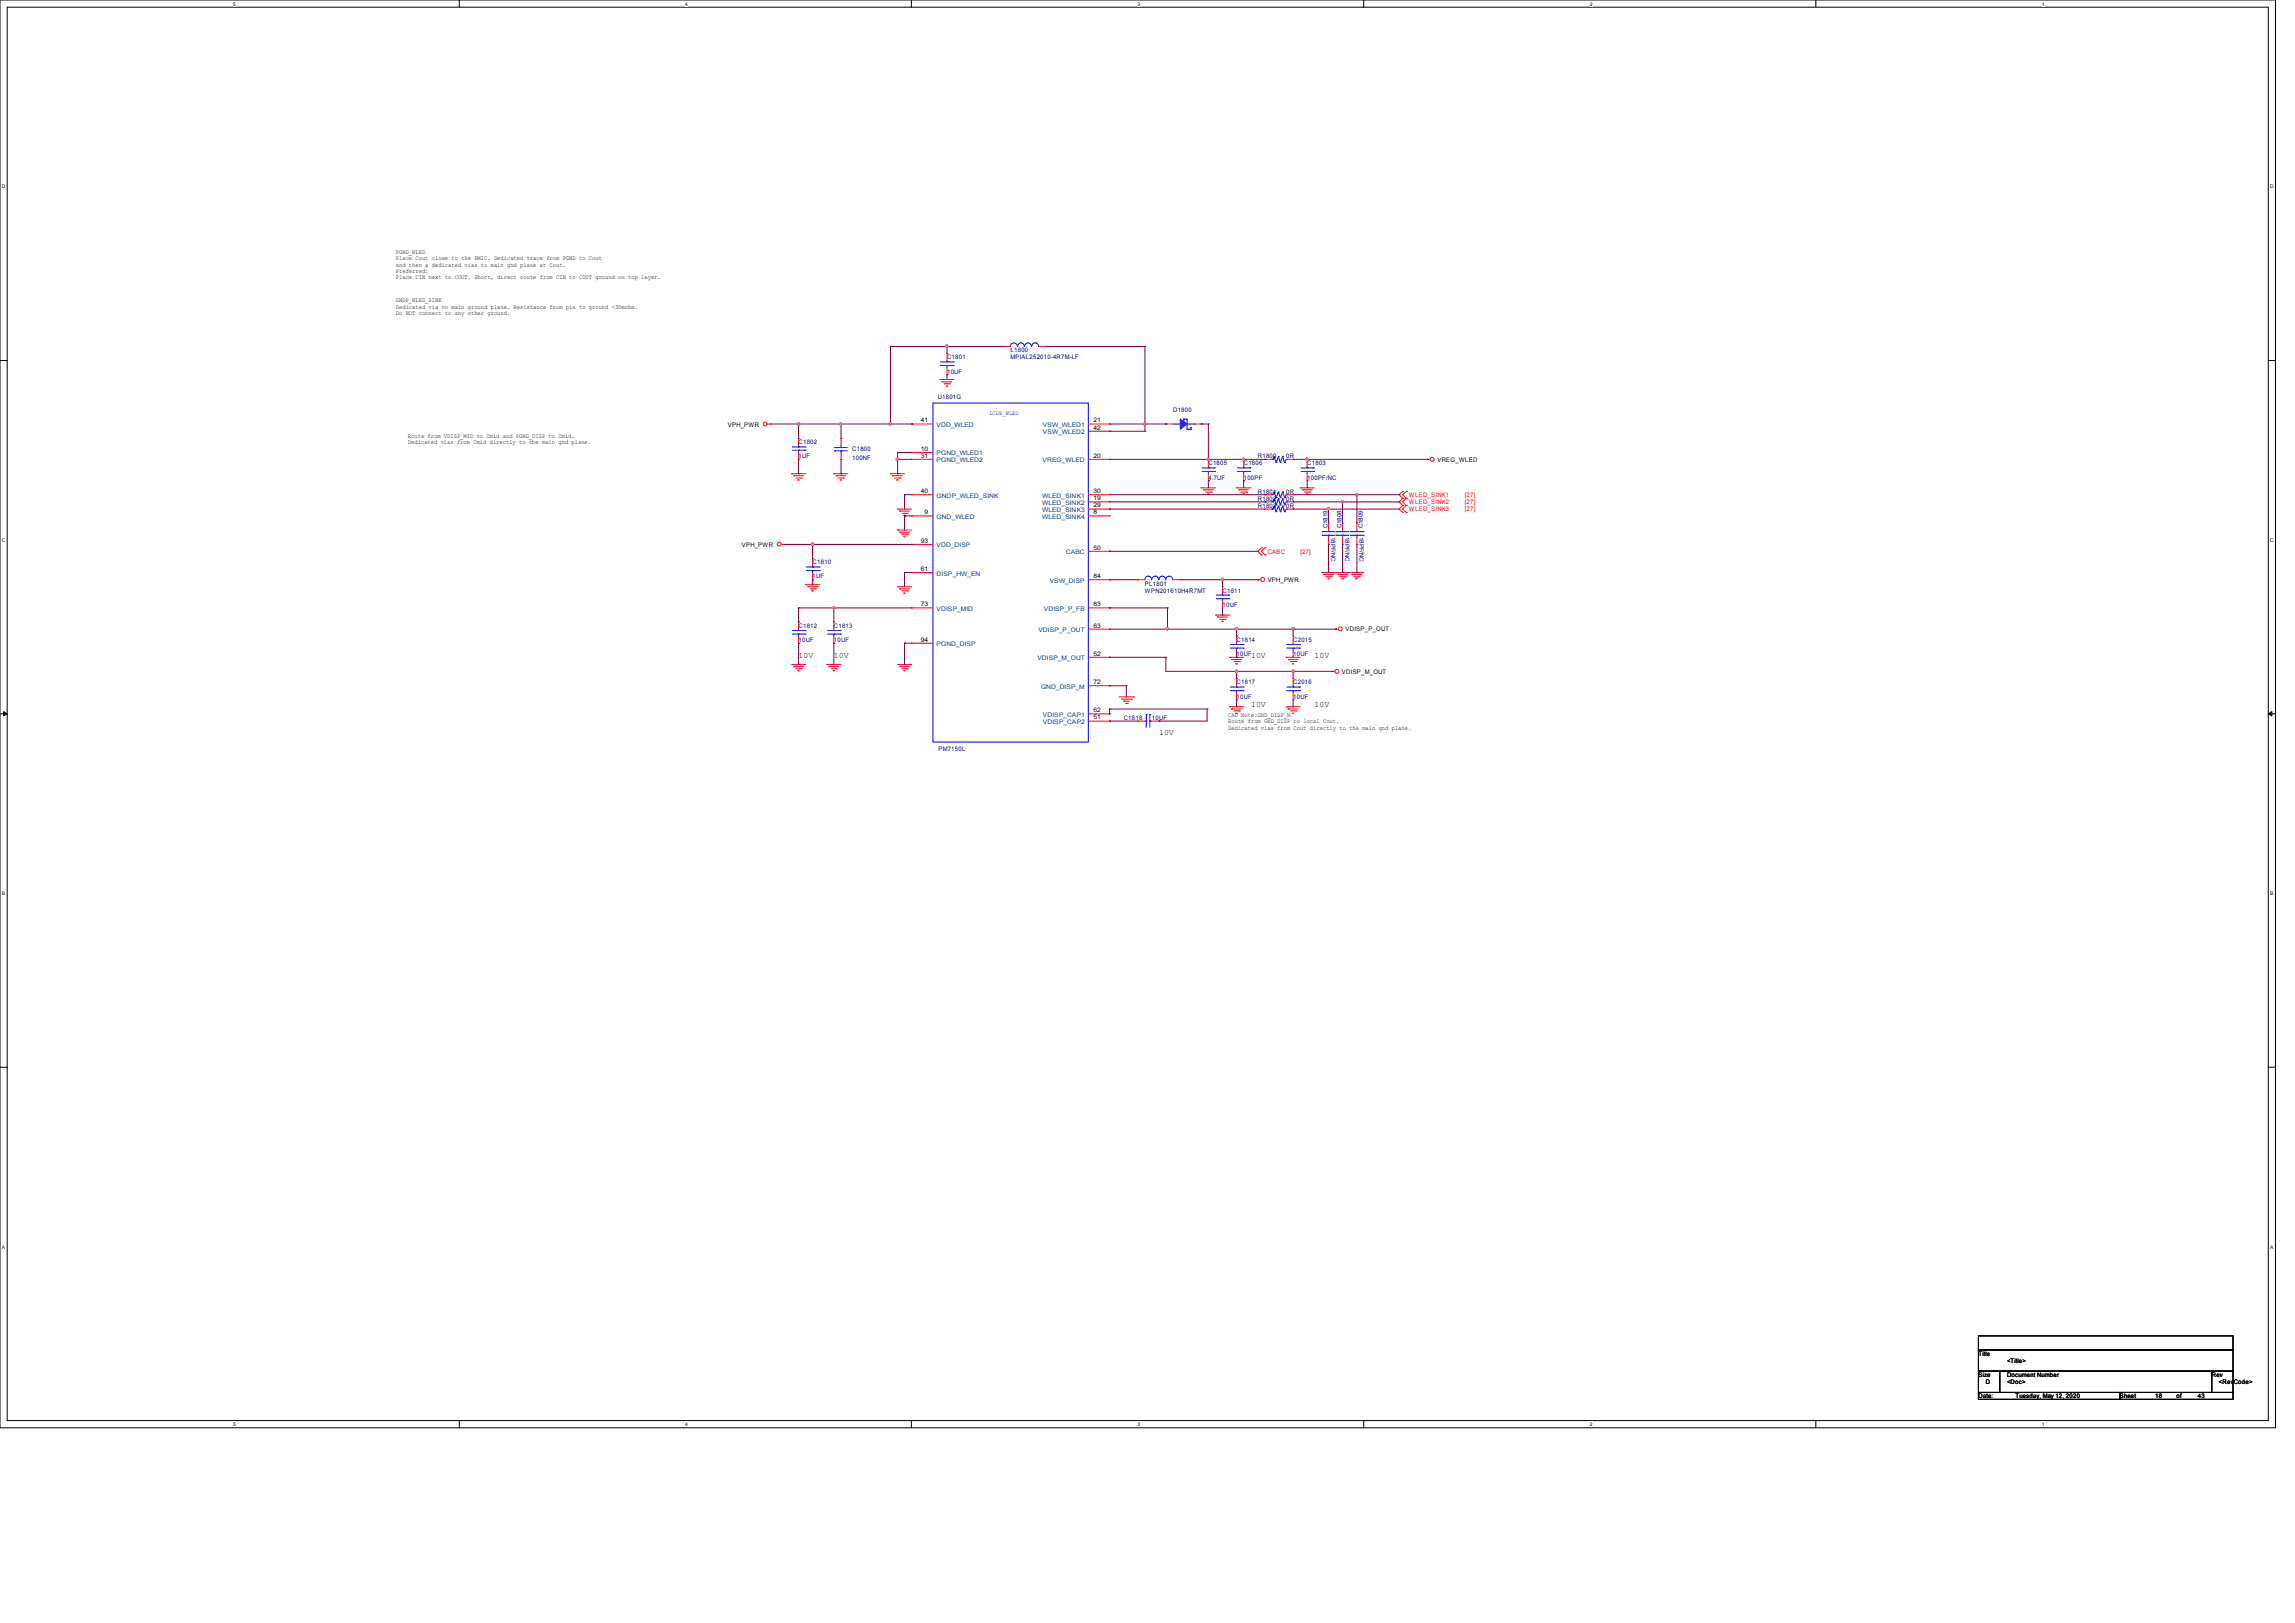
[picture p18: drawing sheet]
<svg xmlns="http://www.w3.org/2000/svg" width="297mm" height="210mm" viewBox="0 0 297 210" stroke-linecap="round" stroke-linejoin="round" font-family="sans-serif">
<defs><g id="words">
<g font-size="1.1">
<text x="103.4" y="85.1">10V</text>
<text x="107.9" y="85.1">10V</text>
<text x="161.9" y="85.1">10V</text>
<text x="170.1" y="85.1">10V</text>
<text x="150" y="95.1">10V</text>
<text x="161.9" y="91.5">10V</text>
<text x="170.1" y="91.5">10V</text>
</g>
<g font-size=".8">
<text x="51.2" y="32.9">PGND_WLED</text>
<text x="51.2" y="33.7">Place Cout close to the PMIC. Dedicated trace from PGND to Cout</text>
<text x="51.2" y="34.5">and then a dedicated vias to main gnd plane at Cout.</text>
<text x="51.2" y="35.3">Preferred:</text>
<text x="51.2" y="39.1">GNDP_WLED_SINK</text>
<text x="51.2" y="39.9">Dedicated via to main ground plane. Resistance from pin to ground &lt;30mohm.</text>
<text x="51.2" y="40.7">Do NOT connect to any other ground.</text>
<text x="51.2" y="36.1">Place CIN next to COUT. Short, direct route from CIN to COUT ground on top layer.</text>
<text x="52.8" y="56.6">Route from VDISP_MID to Cmid and PGND_DISP to Cmid.</text>
<text x="52.8" y="57.4">Dedicated vias from Cmid directly to the main gnd plane.</text>
<text x="94.2" y="55.2">VPH_PWR</text>
<text x="119.2" y="54.7">41</text>
<text x="119.2" y="58.3">10</text>
<text x="119.2" y="59.2">31</text>
<text x="141.5" y="54.7">21</text>
<text x="141.5" y="55.6">42</text>
<text x="141.5" y="59.2">20</text>
<text x="186" y="59.8">VREG_WLED</text>
<text x="119.2" y="63.8">40</text>
<text x="141.5" y="63.8">30</text>
<text x="141.5" y="64.7">19</text>
<text x="141.5" y="65.7">29</text>
<text x="96" y="70.7">VPH_PWR</text>
<text x="119.2" y="70.2">93</text>
<text x="119.6" y="66.5">9</text>
<text x="141.5" y="66.5">8</text>
<text x="141.5" y="71.1">50</text>
<text x="119.2" y="73.9">61</text>
<text x="141.5" y="74.8">84</text>
<text x="164.1" y="75.3">VPH_PWR</text>
<text x="119.2" y="78.4">73</text>
<text x="119.2" y="83">94</text>
<text x="141.5" y="78.4">83</text>
<text x="141.5" y="81.2">63</text>
<text x="174.1" y="81.7">VDISP_P_OUT</text>
<text x="141.5" y="84.8">52</text>
<text x="141.5" y="88.5">72</text>
<text x="173.7" y="87.2">VDISP_M_OUT</text>
<text x="141.5" y="92.2">62</text>
<text x="141.5" y="93.1">51</text>
<text x="158.9" y="92.8">CAD Note:GND_DISP_M</text>
<text x="158.9" y="93.6">Route from GND_DISP to local Cout.</text>
<text x="158.9" y="94.4">Dedicated vias from Cout directly to the main gnd plane.</text>
<text x="256" y="175.4">Title</text>
<text x="256" y="178.2">Size</text>
<text x="257" y="179.1">D</text>
<text x="259.7" y="178.2">Document Number</text>
<text x="259.7" y="179.1">&lt;Doc&gt;</text>
<text x="259.7" y="176.4">&lt;Title&gt;</text>
<text x="286.2" y="178.2">Rev</text>
<text x="287.2" y="179.1">&lt;RevCode&gt;</text>
<text x="256" y="180.9">Date:</text>
<text x="260.8" y="180.9">Tuesday, May 12, 2020</text>
<text x="274.3" y="180.9">Sheet</text>
<text x="278.9" y="180.9">18</text>
<text x="281.7" y="180.9">of</text>
<text x="284.4" y="180.9">43</text>
</g>
<g font-size=".8" fill="#000080">
<text x="122.6" y="46.5">C1801</text>
<text x="130.8" y="45.6">L1800</text>
<text x="130.8" y="46.5">MPIAL252010-4R7M-LF</text>
<text x="121.4" y="51.6">U1801G</text>
<text x="122.6" y="48.3">10UF</text>
<text x="151.8" y="53.3">D1800</text>
<text x="103.3" y="57.5">C1802</text>
<text x="103.3" y="59.3">1UF</text>
<text x="110.3" y="58.4">C1800</text>
<text x="110.3" y="59.5">100NF</text>
<text x="162.8" y="59.3">R1800</text>
<text x="166.5" y="59.3">0R</text>
<text x="156.4" y="60.2">C1805</text>
<text x="156.4" y="62.1">4.7UF</text>
<text x="161" y="60.2">C1806</text>
<text x="161" y="62.1">100PF</text>
<text x="162.8" y="65.7">R1803</text>
<text x="162.8" y="63.9">R1801</text>
<text x="162.8" y="64.8">R1802</text>
<text x="166.5" y="65.7">0R</text>
<text x="166.5" y="63.9">0R</text>
<text x="166.5" y="64.8">0R</text>
<text x="169.2" y="60.2">C1803</text>
<text x="169.2" y="62.1">100PF/NC</text>
<text x="171.8" y="68.3" transform="rotate(-90 171.8 68.3)">C1819</text>
<text x="172.3" y="69.5" transform="rotate(90 172.3 69.5)">18PF/NC</text>
<text x="173.6" y="68.3" transform="rotate(-90 173.6 68.3)">C1808</text>
<text x="174.1" y="69.5" transform="rotate(90 174.1 69.5)">18PF/NC</text>
<text x="175.9" y="69.5" transform="rotate(90 175.9 69.5)">18PF/NC</text>
<text x="176.4" y="68.3" transform="rotate(-90 176.4 68.3)">C1809</text>
<text x="105.2" y="73">C1810</text>
<text x="105.2" y="74.8">1UF</text>
<text x="148.2" y="75.8">PL1801</text>
<text x="148.2" y="76.7">WPN201610H4R7MT</text>
<text x="158.2" y="76.7">C1811</text>
<text x="103.3" y="81.2">C1812</text>
<text x="103.3" y="83.1">10UF</text>
<text x="107.9" y="81.2">C1813</text>
<text x="107.9" y="83.1">10UF</text>
<text x="158.2" y="78.5">10UF</text>
<text x="160" y="83.1">C1814</text>
<text x="167.4" y="83.1">C2015</text>
<text x="160" y="88.6">C1817</text>
<text x="160" y="84.9">10UF</text>
<text x="167.4" y="84.9">10UF</text>
<text x="167.4" y="88.6">C2016</text>
<text x="145.4" y="93.1">C1818</text>
<text x="149.1" y="93.1">10UF</text>
<text x="160" y="90.4">10UF</text>
<text x="167.4" y="90.4">10UF</text>
<text x="121.5" y="97.2">PM7150L</text>
</g>
<text font-size=".8" fill="#00f" x="128" y="53.7">LCDB_WLED</text>
<g font-size=".8" fill="#004080">
<text x="121.2" y="55.2">VDD_WLED</text>
<text x="121.2" y="58.9">PGND_WLED1</text>
<text x="121.2" y="59.8">PGND_WLED2</text>
<text x="134.9" y="59.8">VREG_WLED</text>
<text x="135" y="55.2">VSW_WLED1</text>
<text x="135" y="56.2">VSW_WLED2</text>
<text x="121.2" y="64.4">GNDP_WLED_SINK</text>
<text x="134.9" y="64.4">WLED_SINK1</text>
<text x="134.9" y="65.3">WLED_SINK2</text>
<text x="121.2" y="67.1">GND_WLED</text>
<text x="121.2" y="70.8">VDD_DISP</text>
<text x="134.9" y="66.3">WLED_SINK3</text>
<text x="134.9" y="67.1">WLED_SINK4</text>
<text x="137.9" y="71.7">CABC</text>
<text x="121.2" y="74.5">DISP_HW_EN</text>
<text x="135.9" y="75.4">VSW_DISP</text>
<text x="121.2" y="79">VDISP_MID</text>
<text x="121.2" y="83.6">PGND_DISP</text>
<text x="134.4" y="81.8">VDISP_P_OUT</text>
<text x="135.1" y="79">VDISP_P_FB</text>
<text x="134.3" y="85.4">VDISP_M_OUT</text>
<text x="134.7" y="89.1">GND_DISP_M</text>
<text x="135" y="92.8">VDISP_CAP1</text>
<text x="135" y="93.7">VDISP_CAP2</text>
</g>
<g font-size=".8" fill="#f00">
<text x="182.3" y="64.3">WLED_SINK1</text>
<text x="182.3" y="65.2">WLED_SINK2</text>
<text x="189.6" y="64.3">[27]</text>
<text x="189.6" y="65.2">[27]</text>
<text x="164.1" y="71.6">CABC</text>
<text x="168.3" y="71.6">[27]</text>
<text x="182.3" y="66.2">WLED_SINK3</text>
<text x="189.6" y="66.2">[27]</text>
</g>
<g font-size=".6">
<text x="30.2" y=".7">5</text>
<text x="88.7" y=".7">4</text>
<text x="147.2" y=".7">3</text>
<text x="205.7" y=".7">2</text>
<text x="264.2" y=".7">1</text>
<text x=".3" y="24.4">D</text>
<text x="293.8" y="24.4">D</text>
<text x=".3" y="70.1">C</text>
<text x="293.8" y="70.1">C</text>
<text x=".3" y="115.8">B</text>
<text x="293.8" y="115.8">B</text>
<text x=".3" y="161.5">A</text>
<text x="293.8" y="161.5">A</text>
<text x="30.2" y="184.5">5</text>
<text x="88.7" y="184.5">4</text>
<text x="147.2" y="184.5">3</text>
<text x="205.7" y="184.5">2</text>
<text x="264.2" y="184.5">1</text>
</g>
</g></defs>
<path d="M0 0h294.5v184.7h-294.5zM.9 .9h292.6v182.9h-292.6z" fill="none" stroke="#000" stroke-width=".13"/>
<g fill="#fff">
<path d="M30.2 .1h.3v.7h-.3z"/>
<path d="M30.2 183.9h.3v.8h-.3z"/>
</g>
<path d="M59.4 0v.9M59.4 183.8v.9" fill="none" stroke="#000" stroke-width=".13"/>
<g fill="#fff">
<path d="M88.7 .1h.3v.7h-.3z"/>
<path d="M88.7 183.9h.3v.8h-.3z"/>
</g>
<path d="M117.9 0v.9M117.9 183.8v.9" fill="none" stroke="#000" stroke-width=".13"/>
<g fill="#fff">
<path d="M147.2 .1h.3v.7h-.3z"/>
<path d="M147.2 183.9h.3v.8h-.3z"/>
</g>
<path d="M176.5 0v.9M176.5 183.8v.9" fill="none" stroke="#000" stroke-width=".13"/>
<g fill="#fff">
<path d="M205.7 .1h.4v.7h-.4z"/>
<path d="M205.7 183.9h.4v.8h-.4z"/>
</g>
<path d="M235 0v.9M235 183.8v.9" fill="none" stroke="#000" stroke-width=".13"/>
<g fill="#fff">
<path d="M264.2 .1h.4v.7h-.4z"/>
<path d="M264.2 183.9h.4v.8h-.4z"/>
<path d="M.3 23.8h.4v.7h-.4z"/>
<path d="M293.8 23.8h.5v.7h-.5z"/>
<path d="M.3 69.5h.4v.7h-.4z"/>
<path d="M293.8 69.5h.5v.7h-.5z"/>
</g>
<path d="M0 46.7h.9M293.5 46.7h1" fill="none" stroke="#000" stroke-width=".13"/>
<g fill="#fff">
<path d="M.3 115.2h.4v.8h-.4z"/>
<path d="M293.8 115.2h.4v.8h-.4z"/>
</g>
<path d="M0 92.4h.9M293.5 92.4h1" fill="none" stroke="#000" stroke-width=".13"/>
<path d="M.5 92.1l.4 .3-.4 .2zM293.5 92.4l.5-.3v.5z" fill="#000" stroke="#000" stroke-width=".13"/>
<g fill="#fff">
<path d="M.3 161h.3v.7h-.3z"/>
<path d="M293.8 161h.4v.7h-.4z"/>
</g>
<path d="M0 138.1h.9M293.5 138.1h1M256 172.8h33v1.9h-33zM256 174.7h33v2.7h-33zM256 177.4h2.8v2.8h-2.8zM258.8 177.4h27.4v2.8h-27.4zM286.2 177.4h2.8v2.8h-2.8zM256 180.2h18.3v.9h-18.3zM274.3 180.2h14.7v.9h-14.7z" fill="none" stroke="#000" stroke-width=".13"/>
<g fill="none" stroke="#f00" stroke-width=".13">
<path d="M99.3 54.9h.4M99.7 54.9h.1M103.3 56.7h.1M103.3 59.4h.1M103.3 56.7v.9M103.3 58.5v.9M108.8 59.4h.1M108.8 56.7h.1M108.8 56.7v.9M108.8 58.5v.9M118 54.9h.1M118 58.5h.1"/>
<path d="M118 59.4h.1M118 54.9h2.7M118 59.4h2.7M118 58.5h2.7M121.6 49.1h.1M121.6 49.1h1.8M121.9 49.4h.1M121.9 49.4h1.3M122.2 49.7h.7M122.5 50h.1M122.6 45.7h.1M122.6 48.5h.1"/>
<path d="M122.6 45.7v1M122.6 47.6v.9M122.9 49.7h.1M129.9 44.8h.1M129.9 44.8h.9M134.5 44.8h.8M135.3 44.8h.1M140.8 54.9h2.8M140.8 59.4h2.8M140.8 55.8h2.8M143.6 54.9h.1M143.6 55.8h.1"/>
<path d="M143.6 59.4h.1M150.9 54.9h.1M150.9 54.9h.9M154.6 54.9h.8M155.4 54.9h.1M156.4 59.4h.1M156.4 59.4v1M161 59.4h.1M161 59.4v1M163.7 59.4h.1M163.7 59.4h.9M166.5 59.4h.8"/>
<path d="M167.3 59.4h.1M169.2 59.4h.1M169.2 59.4v1M184.7 59.4h.1M184.7 59.4h.4M101.1 70.4h.4M101.5 70.4h.1M102.4 61.3h.1M102.4 61.3h1.9M102.7 61.6h.1M102.7 61.6h1.3M103 61.8h.7"/>
<path d="M103.3 62.1h.1M103.7 61.8h.1M104.3 75.6h.1M104.3 75.6h1.8M104.5 75.9h.1M104.5 75.9h1.3M104.8 76.2h.7M105.1 76.5h.1M105.1 76.5h.2M105.2 72.3h.1M105.2 75h.1M105.2 72.3v.9"/>
<path d="M105.2 74.1v.9M105.5 76.2h.1M107.9 61.3h.1M107.9 61.3h1.8M108.2 61.6h.1M108.2 61.6h1.3M108.5 61.8h.7M108.8 62.1h.1M109.2 61.8h.1M115.2 61.3h.1M115.2 61.3h1.9M115.5 61.6h.1"/>
<path d="M115.5 61.6h1.3M115.8 61.8h.7M116 62.1h.1M116 62.1h.2M116.2 65.9h.1M116.2 68.6h.1M116.2 75.9h.1M116.2 65.9h1.8M116.2 68.6h1.8M116.2 75.9h1.8M116.4 66.1h.1M116.4 68.9h.1"/>
<path d="M116.4 76.2h.1M116.4 66.1h1.3M116.4 68.9h1.3M116.4 76.2h1.3M116.5 61.8h.1M116.7 66.4h.7M116.7 69.1h.7M116.7 76.5h.7M117 66.7h.1M117 69.4h.1M117 76.8h.1M117.4 66.4h.1"/>
<path d="M117.4 69.1h.1M117.4 76.5h.1M118 64h.1M118 66.8h.1M118 70.4h.1M118 74.1h.1M118 78.7h.1M118 70.4h2.7M118 74.1h2.7M118 64h2.7M118 66.8h2.7M118 78.7h2.7"/>
<path d="M140.8 65.9h2.8M140.8 75h2.8M140.8 64h2.8M140.8 66.8h2.8M140.8 78.7h2.8M140.8 64.9h2.8M140.8 71.3h2.8M143.6 64h.1M143.6 64.9h.1M143.6 65.9h.1M143.6 66.8h.1M143.6 71.3h.1"/>
<path d="M143.6 75h.1M143.6 78.7h.1M147.2 75h.1M147.2 75h1M151.8 75h.9M152.7 75h.1M155.4 63.1h.1M155.4 63.1h1.9M155.7 63.4h.1M155.7 63.4h1.3M156 63.7h.8M156.3 63.9h.1"/>
<path d="M156.3 63.9h.2M156.4 62.2h.1M156.4 61.3v.9M156.8 63.7h.1M157.3 79.6h.1M157.3 79.6h1.8M157.6 79.8h.1M157.6 79.8h1.2M158.2 75.9h.1M158.2 78.7h.1M158.2 75.9v.9M158.2 77.7v1"/>
<path d="M160 63.1h.1M160 63.1h1.9M160.3 63.4h.1M160.3 63.4h1.3M160.6 63.7h.7M160.9 63.9h.1M161 62.2h.1M161 61.3v.9M161.3 63.7h.1M162.8 75h.1M162.8 75h.4M163.2 71.8h.1"/>
<path d="M163.2 70.9h.1M163.2 70.9l-.4 .4 .4 .5M163.7 70.9h.1M163.7 71.8h.1M163.7 65.9h.1M163.7 64h.1M163.7 64.9h.1M163.7 65.9h.9M163.7 70.9l-.5 .4 .5 .5M163.7 64h.9M163.7 64.9h.9M166.5 65.9h.8"/>
<path d="M166.5 64h.8M166.5 64.9h.8M167.3 65.9h.1M167.3 64h.1M167.3 64.9h.1M168.3 63.1h.1M168.3 63.1h1.8M168.5 63.4h.1M168.5 63.4h1.3M168.8 63.7h.7M169.1 63.9h.1M169.1 63.9h.2"/>
<path d="M169.2 62.2h.1M169.2 61.3v.9M169.5 63.7h.1M171 74.1h.1M171 74.1h5.5M171.3 74.3h.1M171.3 74.3h1.3M171.6 74.6h.7M171.8 74.9h.1M171.8 74.9h.2M171.9 67.7h.1M171.9 70.4h.1"/>
<path d="M171.9 67.7v.9M171.9 69.5v.9M172.3 74.6h.1M172.8 74.1h.1M173.1 74.3h.1M173.1 74.3h1.3M173.4 74.6h.7M173.7 74.9h.1M173.7 74.9h.2M173.7 67.7h.1M173.7 70.4h.1M173.7 67.7v.9"/>
<path d="M173.7 69.5v.9M174.1 74.6h.1M174.7 74.1h.1M174.9 74.3h.1M174.9 74.3h1.3M175.2 74.6h.7M175.5 74.9h.1M175.5 74.9h.2M175.6 67.7h.1M175.6 70.4h.1M175.6 67.7v.9M175.6 69.5v.9"/>
<path d="M175.9 74.6h.1M181.5 64.5h.1M181.5 63.6h.1M181.5 65.4h.1M181.5 66.3h.1M181.5 63.6l-.4 .4 .4 .5M181.5 64.5l-.4 .4 .4 .5M181.5 65.4l-.4 .5 .4 .4M182 63.6h.1M182 64.5h.1M182 65.4h.1M182 66.3h.1"/>
<path d="M182 63.6l-.5 .4 .5 .5M182 64.5l-.5 .4 .5 .5M182 65.4l-.5 .5 .5 .4M102.4 86h.1M102.4 86h1.9M102.7 86.2h.1M102.7 86.2h1.3M103 86.5h.7M103.3 86.8h.1M103.3 80.5h.1M103.3 83.2h.1M103.3 80.5v.9"/>
<path d="M103.3 82.3v.9M103.7 86.5h.1M107 86h.1M107 86h1.8M107.3 86.2h.1M107.3 86.2h1.2M107.6 86.5h.7M107.8 86.8h.1M107.8 86.8h.2M107.9 80.5h.1M107.9 83.2h.1M107.9 80.5v.9"/>
<path d="M107.9 82.3v.9M108.3 86.5h.1M116.2 86h.1M116.2 86h1.8M116.4 86.2h.1M116.4 86.2h1.3M116.7 86.5h.7M117 86.8h.1M117.4 86.5h.1M118 83.2h.1M118 83.2h2.7M140.8 81.4h2.8"/>
<path d="M140.8 85h2.8M140.8 88.7h2.8M140.8 92.4h2.8M140.8 93.3h2.8M143.6 81.4h.1M143.6 85h.1M143.6 88.7h.1M143.6 92.4h.1M143.6 93.3h.1M144.9 90.2h1.8M145.1 90.5h1.3M145.4 90.7h.1"/>
<path d="M145.4 90.7h.7M145.7 91h.2M145.9 91h.1M146.4 90.5h.1M146.7 90.2h.1M147.2 93.3h.1M147.2 93.3h1M149.1 93.3h.9M150 93.3h.1M157.9 80.1h.7M158.1 80.4h.1M158.1 80.4h.2"/>
<path d="M158.6 80.1h.1M159.1 85h.1M159.1 91.4h.1M159.1 85h1.9M159.1 91.4h1.9M159.4 85.3h.1M159.4 91.7h.1M159.4 85.3h1.3M159.4 91.7h1.3M159.7 85.6h.7M159.7 92h.7M159.9 85.9h.1"/>
<path d="M159.9 92.3h.1M159.9 85.9h.2M159.9 92.3h.2M160 87.8h.1M160 90.6h.1M160 82.3h.1M160 85h.1M160 82.3v.9M160 84.2v.8M160 87.8v.9M160 89.6v1M160.4 85.6h.1"/>
<path d="M160.4 92h.1M166.5 85h.1M166.5 91.4h.1M166.5 85h1.8M166.5 91.4h1.8M166.7 85.3h.1M166.7 91.7h.1M166.7 85.3h1.3M166.7 91.7h1.3M167 85.6h.7M167 92h.7M167.3 85.9h.1"/>
<path d="M167.3 92.3h.1M167.3 82.3h.1M167.3 85h.1M167.3 87.8h.1M167.3 90.6h.1M167.3 82.3v.9M167.3 84.2v.8M167.3 87.8v.9M167.3 89.6v1M167.7 85.6h.1M167.7 92h.1M172.4 86.9h.1"/>
<path d="M172.4 86.9h.4M172.8 81.4h.1M172.8 81.4h.4"/>
<circle cx="99" cy="54.9" r=".25"/>
<circle cx="185.3" cy="59.4" r=".25"/>
<circle cx="100.8" cy="70.4" r=".25"/>
<circle cx="163.4" cy="75" r=".25"/>
<circle cx="173" cy="86.9" r=".25"/>
<circle cx="173.4" cy="81.4" r=".25"/>
</g>
<g fill="none" stroke="#00f" stroke-width=".13">
<path d="M102.5 58.3h1.7M102.5 57.8h1.7M103.3 57.8h.1M103.3 58.3h.1M103.3 57.6v.2M103.3 58.3v.2M104.2 58.3h.1M104.2 57.8h.1M108 57.9h.1M108 58.3h.1M108 57.9h1.6M108 58.3h1.6"/>
<path d="M108.8 58.3h.1M108.8 57.9h.1M108.8 57.6v.3M108.8 58.3v.2M120.7 52.2h20.1v43.8h-20.1zM121.7 47.3h1.7M121.7 46.8h1.7M122.6 46.8h.1M122.6 47.3h.1M122.6 46.7v.1M122.6 47.3v.3M123.4 47.3h.1"/>
<path d="M123.4 46.8h.1M131.7 44.8a.44 .44 0 0 0-.5-.4 .44 .44 0 0 0-.4 .4M132.5 44.8a.43 .43 0 0 0-.4-.4 .43 .43 0 0 0-.4 .4M133.5 44.8a.44 .44 0 0 0-.5-.4 .44 .44 0 0 0-.4 .4M134.4 44.8a.44 .44 0 0 0-.4-.4 .44 .44 0 0 0-.5 .4M151.8 54.9h.9M152.7 54.9h.1M153.2 54.2h.1M153.2 54.4h.1M153.2 54.2h.4v1.3M153.2 54.2v.2M153.6 55.5h.1"/>
<path d="M153.6 54.9h1M153.6 55.5h.5M154.1 55.5h.1M154.1 55.3h.1M154.1 55.3v.2M154.6 54.9h.1M164.6 59.4h.1M164.7 59.4h.1M164.9 59.1h.1M164.9 59.1l-.2 .3M164.9 59.1l.2 .7M165.1 59.8h.1"/>
<path d="M165.4 59.1h.1M165.4 59.1l-.3 .7M165.4 59.1l.3 .7M165.7 59.8h.1M166 59.1h.1M166 59.1l-.3 .7M166 59.1l.2 .7M166.2 59.8h.1M166.5 59.4h.1M166.5 59.4l-.3 .4M104.4 73.8h1.6M104.4 73.4h1.6"/>
<path d="M105.2 73.4h.1M105.2 73.8h.1M105.2 73.2v.2M105.2 73.8v.3M106 73.8h.1M106 73.4h.1M149 75a.42 .42 0 0 0-.4-.5 .42 .42 0 0 0-.4 .5M149.9 75a.44 .44 0 0 0-.4-.5 .44 .44 0 0 0-.4 .5M150.8 75a.42 .42 0 0 0-.4-.5 .42 .42 0 0 0-.4 .5M151.8 75a.44 .44 0 0 0-.5-.5 .44 .44 0 0 0-.4 .5M155.6 61h1.6M155.6 60.5h1.6"/>
<path d="M156.4 60.5h.1M156.4 61h.1M156.4 60.4v.1M156.4 61v.3M157.2 61h.1M157.2 60.5h.1M157.4 77.5h1.6M157.4 77h1.6M158.2 77h.1M158.2 77.5h.1M158.2 76.8v.2M158.2 77.5v.2"/>
<path d="M159 77.5h.1M159 77h.1M160.1 61h1.7M160.1 60.5h1.7M161 60.5h.1M161 61h.1M161 60.4v.1M161 61v.3M161.8 61h.1M161.8 60.5h.1M164.6 65.9h.1M164.6 64h.1"/>
<path d="M164.6 64.9h.1M164.7 65.9h.1M164.7 64h.1M164.7 64.9h.1M164.9 65.5h.1M164.9 63.7h.1M164.9 64.6h.1M164.9 65.5l-.2 .4M164.9 65.5l.2 .7M164.9 63.7l-.2 .3M164.9 63.7l.2 .7M164.9 64.6l-.2 .3"/>
<path d="M164.9 64.6l.2 .7M165.1 66.2h.1M165.1 64.4h.1M165.1 65.3h.1M165.4 65.5h.1M165.4 63.7h.1M165.4 64.6h.1M165.4 65.5l-.3 .7M165.4 65.5l.3 .7M165.4 63.7l-.3 .7M165.4 63.7l.3 .7M165.4 64.6l-.3 .7"/>
<path d="M165.4 64.6l.3 .7M165.7 66.2h.1M165.7 64.4h.1M165.7 65.3h.1M166 65.5h.1M166 63.7h.1M166 64.6h.1M166 65.5l-.3 .7M166 65.5l.2 .7M166 63.7l-.3 .7M166 63.7l.2 .7M166 64.6l-.3 .7"/>
<path d="M166 64.6l.2 .7M166.2 66.2h.1M166.2 64.4h.1M166.2 65.3h.1M166.5 65.9h.1M166.5 64h.1M166.5 64.9h.1M166.5 65.9l-.3 .3M166.5 64l-.3 .4M166.5 64.9l-.3 .4M168.4 61h1.6M168.4 60.5h1.6"/>
<path d="M169.2 60.5h.1M169.2 61h.1M169.2 60.4v.1M169.2 61v.3M170 61h.1M170 60.5h.1M171.1 69.3h.1M171.1 68.8h.1M171.1 69.3h1.7M171.1 68.8h1.7M171.9 68.8h.1M171.9 69.3h.1"/>
<path d="M171.9 68.6v.2M171.9 69.3v.2M172.9 69.3h.1M172.9 68.8h.1M172.9 69.3h1.7M172.9 68.8h1.7M173.7 68.8h.1M173.7 69.3h.1M173.7 68.6v.2M173.7 69.3v.2M174.8 69.3h1.6M174.8 68.8h1.6"/>
<path d="M175.6 68.8h.1M175.6 69.3h.1M175.6 68.6v.2M175.6 69.3v.2M176.4 69.3h.1M176.4 68.8h.1M102.5 82h1.7M102.5 81.6h1.7M103.3 81.6h.1M103.3 82h.1M103.3 81.4v.2M103.3 82v.3"/>
<path d="M104.2 82h.1M104.2 81.6h.1M107.1 82h1.7M107.1 81.6h1.7M107.9 81.6h.1M107.9 82h.1M107.9 81.4v.2M107.9 82v.3M108.8 82h.1M108.8 81.6h.1M148.2 93.3h.1M148.3 93.3h.1"/>
<path d="M148.3 92.5h.1M148.3 92.5v1.6M148.8 92.5h.1M148.8 93.3h.1M148.8 93.3h.3M148.8 92.5v1.6M159.2 83.9h1.7M159.2 83.4h1.7M159.2 89.4h1.7M159.2 88.9h1.7M160 88.9h.1M160 89.4h.1"/>
<path d="M160 83.4h.1M160 83.9h.1M160 83.2v.2M160 83.9v.3M160 88.7v.2M160 89.4v.2M160.9 89.4h.1M160.9 88.9h.1M160.9 83.9h.1M160.9 83.4h.1M166.5 83.9h1.7M166.5 83.4h1.7"/>
<path d="M166.5 89.4h1.7M166.5 88.9h1.7M167.3 83.4h.1M167.3 83.9h.1M167.3 88.9h.1M167.3 89.4h.1M167.3 83.2v.2M167.3 83.9v.3M167.3 88.7v.2M167.3 89.4v.2M168.2 83.9h.1M168.2 83.4h.1"/>
<path d="M168.2 89.4h.1M168.2 88.9h.1"/>
</g>
<path d="M152.7 54.2l.9 .7-.9 .6z" fill-rule="evenodd" fill="#00f" stroke="#00f" stroke-width=".13"/>
<g fill="none" stroke="#800040" stroke-width=".13">
<path d="M99.7 54.9h18.3M103.3 54.9h.1M103.3 54.9v1.8M103.3 59.4v1.9M108.8 54.9h.1M108.8 54.9v1.8M108.8 59.4v1.9M115.2 54.9h.1M116.2 58.5h.1M116.2 59.4h.1M116.2 58.5h1.8M116.2 58.5v2.8"/>
<path d="M116.2 59.4h1.8M118 54.9h.1M122.6 44.8h.1M122.6 48.5h.1M122.6 44.8v.9M122.6 48.5v.6M129.9 44.8h.1M129.9 44.8h-14.7v10.1M135.3 44.8h12.9M143.6 54.9h7.3M143.6 55.8h4.6M143.6 59.4h20.1"/>
<path d="M148.2 44.8h.1M148.2 54.9h.1M148.2 55.8h.1M148.2 44.8v11M150.9 54.9h.1M155.4 54.9h.1M155.4 54.9h1M156.4 54.9h.1M156.4 59.4h.1M156.4 54.9v4.5M161 59.4h.1M163.7 59.4h.1"/>
<path d="M167.3 59.4h17.4M169.2 59.4h.1M184.7 59.4h.1M101.5 70.4h16.5M103.3 61.3h.1M103.3 78.7h.1M103.3 78.7v1.8M103.3 78.7h14.7M105.2 70.4h.1M105.2 75h.1M105.2 70.4v1.9M105.2 75v.6"/>
<path d="M107.9 78.7h.1M107.9 78.7v1.8M108.8 61.3h.1M116.2 61.3h.1M117.1 64h.1M117.1 66.8h.1M117.1 74.1h.1M117.1 64v1.9M117.1 66.8v1.8M117.1 74.1v1.8M117.1 64h.9M117.1 66.8h.9"/>
<path d="M117.1 74.1h.9M118 70.4h.1M143.6 71.3h.1M143.6 75h.1M143.6 78.7h.1M143.6 65.9h.1M143.6 64h20.1M143.6 64.9h20.1M143.6 71.3h19.2M143.6 75h3.6M143.6 78.7h7.5M143.6 65.9h20.1"/>
<path d="M151.1 78.7h.1M151.1 78.7v2.7M152.7 75h10.1M156.4 62.2h.1M156.4 62.2v.9M158.2 75h.1M158.2 79.6h.1M158.2 75v.9M158.2 78.7v.9M161 62.2h.1M161 62.2v.9M162.8 75h.1"/>
<path d="M163.7 64h.1M163.7 64.9h.1M167.3 64h13.8M167.3 64.9h13.8M167.3 65.9h13.8M169.2 63.1h.1M169.2 62.2v.9M171.9 65.9h.1M171.9 74.1h.1M171.9 65.9v1.8M171.9 70.4v3.7M173.7 64.9h.1"/>
<path d="M173.7 74.1h.1M173.7 64.9v2.8M173.7 70.4v3.7M175.6 64h.1M175.6 74.1h.1M175.6 64v3.7M175.6 70.4v3.7M181.1 64h.1M181.1 64.9h.1M103.3 80.5h.1M103.3 83.2h.1M103.3 83.2v2.8"/>
<path d="M107.9 83.2h.1M107.9 83.2v2.8M117.1 83.2h.1M117.1 83.2v2.8M117.1 83.2h.9M143.6 85h.1M143.6 88.7h.1M143.6 92.4h.1M143.6 91.7h.1M143.6 93.3h.1M143.6 81.4h29.2M143.6 85h7.3"/>
<path d="M143.6 88.7h2.2M143.6 91.7v.7M143.6 91.7h12.6M143.6 93.3h3.6M145.8 88.7h.1M145.8 88.7v1.5M150 93.3h.1M150.9 85h.1M150.9 85v1.9h21.5M151.1 81.4h.1M156.2 91.7h.1M156.2 91.7v1.6h-6.2"/>
<path d="M160 81.4h.1M160 85h.1M160 86.9h.1M160 82.3h.1M160 91.4h.1M160 81.4v.9M160 84.2v.8M160 86.9v.9M160 90.6v.8M167.3 81.4h.1M167.3 86.9h.1M167.3 91.4h.1"/>
<path d="M167.3 81.4v.9M167.3 86.9v.9M167.3 90.6v.8M172.4 86.9h.1M172.8 81.4h.1"/>
</g>
<g fill="#f0f" stroke="#f0f" stroke-width=".13">
<path d="M173.6 64.8h.3v.2h-.3z" fill-rule="evenodd"/>
<path d="M107.8 78.5h.2v.2h-.2z" fill-rule="evenodd"/>
<path d="M173.6 64.8h.3v.2h-.3z" fill-rule="evenodd"/>
<path d="M107.8 78.5h.2v.2h-.2z" fill-rule="evenodd"/>
<circle cx="115.2" cy="54.9" r=".16"/>
<circle cx="122.5" cy="44.8" r=".17"/>
<circle cx="103.3" cy="54.9" r=".17"/>
<circle cx="108.8" cy="54.9" r=".17"/>
<circle cx="148.1" cy="54.9" r=".17"/>
<circle cx="116.1" cy="59.4" r=".17"/>
<circle cx="156.3" cy="59.4" r=".16"/>
<circle cx="160.9" cy="59.4" r=".16"/>
<circle cx="175.6" cy="64" r=".17"/>
<circle cx="105.2" cy="70.4" r=".17"/>
<circle cx="158.2" cy="75" r=".17"/>
<circle cx="151" cy="81.4" r=".17"/>
<circle cx="160" cy="81.4" r=".17"/>
<circle cx="167.3" cy="81.4" r=".17"/>
<circle cx="169.2" cy="59.4" r=".17"/>
<circle cx="160" cy="86.9" r=".17"/>
<circle cx="167.3" cy="86.9" r=".17"/>
<circle cx="171.9" cy="65.8" r=".17"/>
</g>
<use href="#words"/>
</svg>
